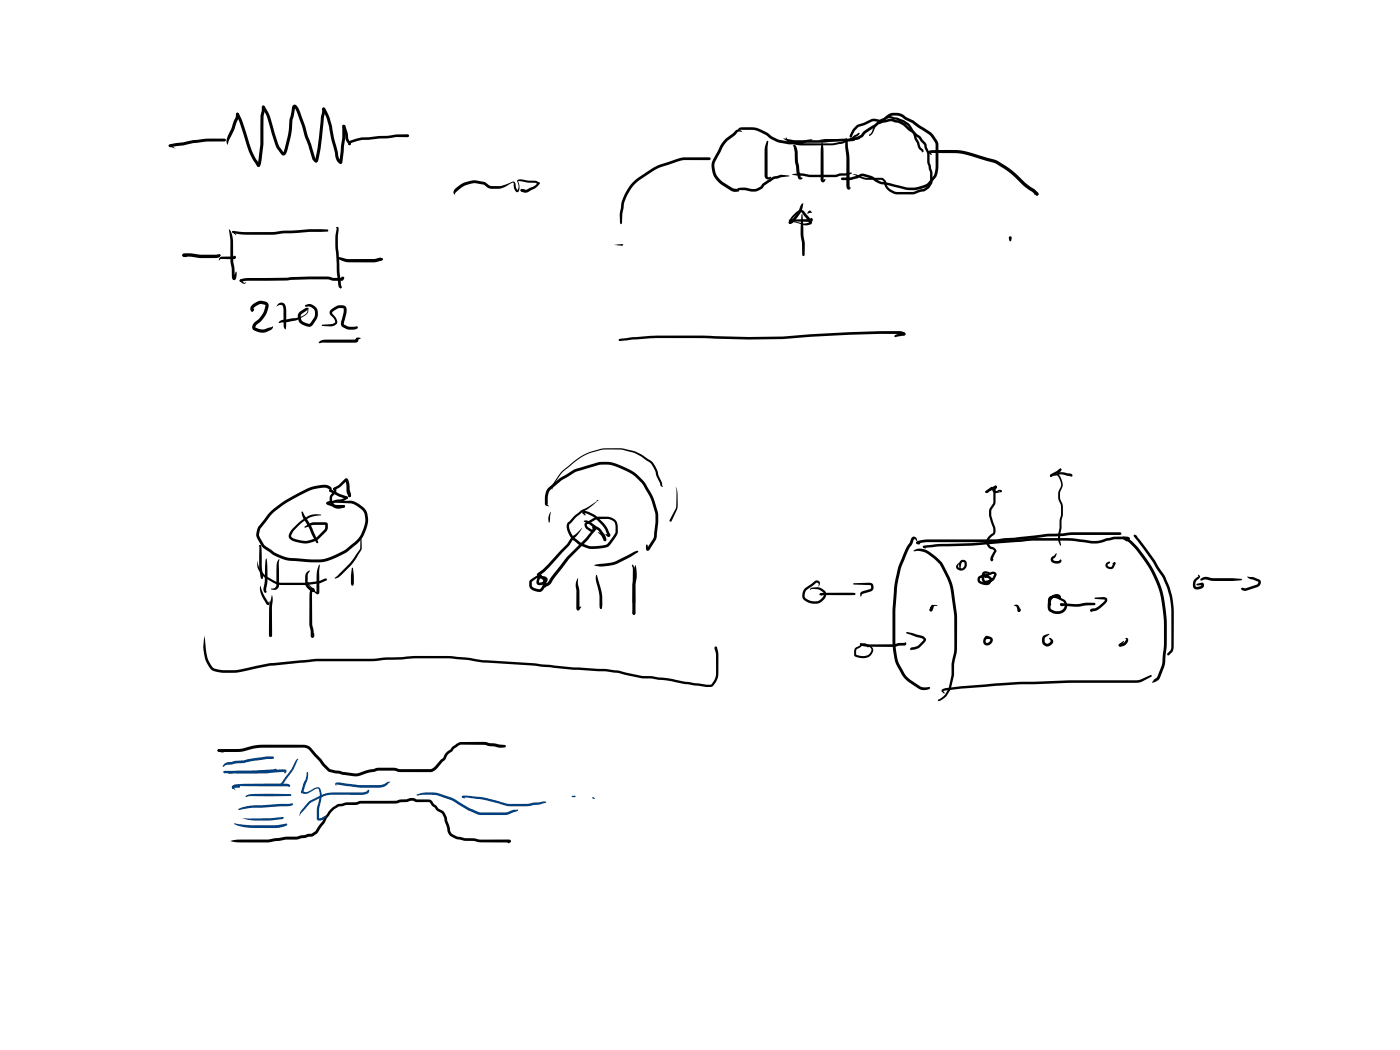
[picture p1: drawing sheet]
<svg xmlns="http://www.w3.org/2000/svg" width="285mm" height="214mm" viewBox="0 0 285 214" stroke-linecap="round" stroke-linejoin="round" font-family="sans-serif">
<g fill="#000">
<path d="M34.4 29.5l4.9-1 2.5-.3h3.9l.3 .3-.3 .3h-3.8l-7.2 1.2-.3-.1zM34.4 29.5l.3-.1 1.1 .9-1.3-.4-.2-.2zM48.1 23l.3-.1a.92 .92 0 0 1 .2 1.2l-.4 .8a13.8 13.8 0 0 1-1.6 3.8l-.3 .8a1.71 1.71 0 0 1 .1-1.8l.7-1.6 .9-2.3zM48.1 23l.3-.1a5.6 5.6 0 0 1 1.4 3l1.4 4.7 1.7 3.1-.3 .3-.3-.2-.7-1-.9-2-1.9-5.9-.8-1.6zM53.4 21.6h.4l.1 .2-.2 1.9-.1 2.1a28.7 28.7 0 0 1-.3 6.7l-.3 1.2-.3 .3-.3-.1-.1-.3 .4-1.9a27.4 27.4 0 0 0 .3-5.9v-2.1zM53.4 21.6l.2-.1 .3 .2a12.9 12.9 0 0 1 2 5.3l.9 2.7 1 1.4h-.2l.4-1a19.8 19.8 0 0 0 .9-5.8l.5-2.2a.61 .61 0 0 1 .4-.7 .61 .61 0 0 1 .8 .4l1.4 3.4 2.1 6.9 .5 .5a.37 .37 0 0 1-.3 .5 .37 .37 0 0 1-.4-.3l-.3-.5-2.2-6.9-1-2.7-.5-.8h.2l-.5 2.5a19.6 19.6 0 0 1-.9 5.5l-.3 1a.66 .66 0 0 1-.4 .7 .66 .66 0 0 1-.8-.3l-1-1.4-.9-2.7a12.2 12.2 0 0 0-1.9-5.2zM65.7 22h.4l.1 .7-.3 1.2-.6 6.2-.4 2.3a.55 .55 0 0 1-.8 .6l-.1-.2 .2-.3 .5-2.5 .6-6.2zM65.7 22l.2-.1a3 3 0 0 1 1.2 2l1.7 7a2.3 2.3 0 0 0 .7 1.9l-.4 .2 .3-3.3a13.7 13.7 0 0 0 .3-4l.3-.3 .3 .3v2.5l-.6 4.8a.41 .41 0 0 1-.3 .4 .41 .41 0 0 1-.5-.3 3 3 0 0 1-.7-2l-.8-2.9-.4-2.5-.6-1.8-.8-1.7zM69.8 25.5l.2-.1 .3 .2 .5 1.6 .1 1.1 .5 .7a.33 .33 0 0 1 0 .4 .33 .33 0 0 1-.4 .1l-.3-.5a2.98 2.98 0 0 1-.5-1.9l-.5-1.4zM71.1 28.8l2.6-.8 5.1-.3 1.9-.3 2.3-.1 .3 .3-.3 .3a13.4 13.4 0 0 0-4.2 .3l-5.2 .3-2 .6-.3 .4a.36 .36 0 0 1-.4-.2 .36 .36 0 0 1 .1-.4zM92.6 38.5a5.6 5.6 0 0 1 4.8-1.7l1.3 .3 .8 .6 .6 .2a6.6 6.6 0 0 0 4.2-.9 .62 .62 0 0 1 .6 .2 .62 .62 0 0 1 .1 .7l.4 .8 .2-.8-.3-1.1 .4-.3 3.4 .3 .7 .5a.63 .63 0 0 1-.8-.1h-1.4l-2.1-.3 .1 .4a1.32 1.32 0 0 1-.3 1.8 2.35 2.35 0 0 1-.8-1.9l-.5 .1a4.8 4.8 0 0 1-4.7 .9l-.8-.6-1.2-.2a5 5 0 0 0-4.8 2.2l-.2-.5zM106 38.5h.3l.7 .3-.7 .2h-.3z"/>
<path d="M109.5 37.1l.3 .1v.3l-.3-.1zM106 38.5h.3l.8 .1 .7-.3a2.96 2.96 0 0 0 1.7-1l.1-.2a.25 .25 0 0 1 .3 .2 .25 .25 0 0 1-.2 .3 5 5 0 0 1-2.1 1.4l-.9 .2-.5-.2-.2-.2zM150.1 38.5a2.64 2.64 0 0 1 2.1-.2l.8 .2 1-.1 .8-.4 .5-.6 1-.7a4.1 4.1 0 0 1 2.3-1l.5-.1 1.6 .2-2.1 .5a3.9 3.9 0 0 0-2.3 1l-.8 .6a2.7 2.7 0 0 1-2.6 1.1l-1.2-.3a1.99 1.99 0 0 1-1.6-.2zM150.4 26.1a7 7 0 0 1 6.9 1.7l1.3 .6 1.9 .4h2.6l1.8-.4 .6 .1-2.3 .9h-2.6l-2.2-.4-1.4-.7a7.4 7.4 0 0 0-6.1-1.9h-.3l-.2 .4-.1-.4zM147.8 28.2l2.2-1.8h.5l.6 .3-.1 .1h-.8l-.6 .8-1.7 1.3-.7 1-1.6 3a3.7 3.7 0 0 0 1.6 4.2l2 1.2 1.3 .3v.3l-.9 .2-.5-.1-2.2-1.4a4.3 4.3 0 0 1-1.8-5l1.1-1.8a6.5 6.5 0 0 1 1.6-2.6zM156.1 28.8l.2-.2 .1 .2-.1 1.4v5.7a.33 .33 0 0 0 .6 .1 .35 .35 0 0 1 0 .4 .35 .35 0 0 1-.4 .1l-.6-.1-.2-.6v-5.5zM159.5 28.2l2.5 .4 5.5-.1 5.6-.3 1.3-.3 .8-.4 .8-.8 2.7-1.9a3.2 3.2 0 0 0 1.8-1.3 3.4 3.4 0 0 1 4.3 .5l1.2 .5 3.9 2.8 1.1 1.8 .1 2.3a11.3 11.3 0 0 1-.3 4.3l-1.5 1.9a5.8 5.8 0 0 1-3.5 1.1h-1.2l-4.8-1.2a4 4 0 0 1-2.2-1l-2-.6-2.2 .7-1.9 .1-.3-.3 .3-.3a5.2 5.2 0 0 0 2.6-.2l1.2-.5h.5l1.6 .4 1 .7a2.68 2.68 0 0 0 1.7 .6l2.1 .5a8.9 8.9 0 0 0 4.1 .6l2.4-.8 1.3-1.5 .3-.6a24 24 0 0 0 .2-6l-1.3-1.8-3.5-2.4-1.4-.7-1-.7-1.3-.2a3.9 3.9 0 0 0-2.3 1.5l-.8 .3-2.9 2.1a2.26 2.26 0 0 1-1.8 1.1l-1.2 .3-5.4 .2-5.6 .1-1.2-.2zM160 28l.9 1-.1 .3-.3-.1zM161.2 35.5l1.9-.2 1.7 .3h5.3l.9-.3 2.4-.1-.2 .2a3.6 3.6 0 0 1-2.1 .4l-1 .3h-5.3zM161.5 29.6a.45 .45 0 0 1 .4 0 .45 .45 0 0 1 .3 .4l.2 .9 .1 1.9 .3 2.1 .2 1.2 .4 .2a.55 .55 0 0 1-.6 .2 .55 .55 0 0 1-.4-.5l-.6-3.2-.1-2.9zM166.8 28.5l1.4-.2h5.4l.7-.3 .8 .2-1.5 .5h-5.4zM167.4 28.8a36 36 0 0 1 .3 7.8l-.1 .1 .4-.3a.49 .49 0 0 1-.5 .7 .49 .49 0 0 1-.4-.6v-3.4a12.4 12.4 0 0 1 .3-4.3z"/>
<path d="M172.2 28.2l.2 .1-.3 .3zM172.3 28.2l.1 .1-.1 .2-.2-.2zM172.1 28.3l.2-.1 .3 .3 .3 3.3 .1 6.3-.2 .1 .2-.1a.35 .35 0 0 1-.1 .5 .35 .35 0 0 1-.5-.3zM174.4 25.6l2.9-1.3a2.92 2.92 0 0 1 2.2 .1h.9a3.4 3.4 0 0 1 2.4 .1 4.4 4.4 0 0 1 2.4 1.5l2.3 1.8 1 1.4 .4 1.1a4.2 4.2 0 0 1 .4 2.8l.3 1.3a4.3 4.3 0 0 1 .3 2.7l-.2 .4-.7 1-.7 .4-1.8 .5a16.8 16.8 0 0 1-4.5 0 2.58 2.58 0 0 1-2-2.2l-.5-.6h-2.1a6.2 6.2 0 0 1-3.6-1l-.3-.1h.6a6.5 6.5 0 0 0 3.3 .7h2.2l.8 .8a1.95 1.95 0 0 0 1.4 1.8l.8 .3h3.3l2.2-.6 .7-.5 .5-.8 .1-.8v-1.3l-.6-1.9v-.9a3 3 0 0 0-.5-2.2l-.2-.6-1-1.3-2-1.6a5.4 5.4 0 0 0-2.2-1.6l-1.8-.3a5.1 5.1 0 0 1-3.3 0l-3.1 1.2-.6 .7-.7 1.4h-.2a.42 .42 0 0 1-.1-.7l.5-1zM174.8 27.1h.2l-.3 .3zM160.5 28.9h.9l1.7 .3h3.1a12.6 12.6 0 0 0 7.2-1.2l.6-.5 1-.4-.3 .5-.7 .4a9.1 9.1 0 0 1-6.3 1.6h-4.9l-2.1-.3-.3-.2zM179.1 24.4l1.5-.7 .6-.1 1.5 .4 1.3 .5a3.8 3.8 0 0 1 1.8 1.8l.5 .7 1.1 3 .6 .5 .1 .4-.2 .2-.9-.9-1-2.8-.6-.9a3.2 3.2 0 0 0-1.6-1.6l-2.6-.9-1.6 .5-.4 .3a3.7 3.7 0 0 0-1.4 2.1l-.4 .6-.4 .1 .5-.8a4.2 4.2 0 0 1 1.5-2.2zM177 27.3v.3zM189.1 30.7l.4-.1a26 26 0 0 1 7 .2l4.6 1.3a11.8 11.8 0 0 1 6.1 3.6 15.1 15.1 0 0 0 3.6 3l.6 .5v.5h-.5l-.9-.7a19 19 0 0 1-4.1-3.6l-1.4-1a7.2 7.2 0 0 0-3.6-1.6l-1.6-.5a14.8 14.8 0 0 0-6.7-1.1l-3.2-.1v-.1l.3 .4-.1 .2-.6-.5zM210.5 39.5l.6-.2 .3 .2-.2 .3zM210.9 39.4l.2-.2 .3 .1v.4l-.3 .1-.2-.1zM37.2 51.8l.2-.2 .2 .1 .1 .4-.3 .2-.2-.1z"/>
<path d="M37.3 51.7a3.6 3.6 0 0 1 2.3 0l1.1 .2 4-.1a.45 .45 0 0 1 .1 .5 .45 .45 0 0 1-.6 .2h-.2a26 26 0 0 1-5.9-.3h-.9l-.1-.3zM37.2 51.8l.2-.1 .7 .5-.3 .1h-.4l-.3-.3zM44.8 52.4a1.67 1.67 0 0 1 1.4-.2h1.4l-.1 .1 .3-.2h.2a.42 .42 0 0 1 0 .5 .42 .42 0 0 1-.5 .2l-2.5-.1-.4 .4zM44.3 52l.5-.2 .1 .2-.2 .2zM46.6 46.6a4.4 4.4 0 0 1 .9 3.6 18.5 18.5 0 0 0 .3 4.8v1.5l-.2 .1 .5-1.3 .1 .3-.1 .9a.47 .47 0 0 1-.5 .5 .47 .47 0 0 1-.4-.6v-1.8a12.7 12.7 0 0 1-.3-4.4v-1.3zM47.3 47.1l3.8 .2a25.2 25.2 0 0 0 6.4-.3h1.1a49 49 0 0 1 8.1-.3l.1 .3-.2 .2-9 .3a23.7 23.7 0 0 1-6.5 .3l-2-.1-1.3-.2-.4-.1-.1-.2zM47.3 47.1h.3l.5 .8-.8-.5zM48.9 57l.1-.1a5.7 5.7 0 0 1 2.9-.3l14.6-.3 1.4 .3h1.6l-.1 .1 .1-.3a.31 .31 0 0 1 .4 0 .31 .31 0 0 1 .1 .4l-.2 .1 .2-.2-.2 .4-.3 .1h-1.6l-1.4-.3-12.1 .3a18.5 18.5 0 0 0-4.9 .1h-.6zM48.9 57h.4l.1 .4 .3 .2 .4-.2-.1 .3a.65 .65 0 0 1-1-.4l.1 .1-.3-.2zM68.5 46.3l.2-.1 .2 .2-.2 .1zM68.5 46.4l.3-.2 .1 .3-.1 1.7v2.3l.3 4.9 .4 3.2a.78 .78 0 0 1-.7-1l-.2-2.2-.2-4.3a14.5 14.5 0 0 1 .1-4.5zM68.9 52.4l2 .4 5.3-.1 1.3-.3 .4 .2a.54 .54 0 0 1-.6 .6l-1.1 .2h-4.8a4.3 4.3 0 0 1-2.4-.6l-.2-.2z"/>
<path d="M69.1 58.3l.2-.1 .1 .1 .1 .3-.2 .1-.2-.1zM68.8 52.6l.3-.2 .3 .4zM77.4 52.7l.3-.2 .3 .3-.3 .2zM128.9 37.1l1-.9 3.6-2.3 4.4-1.6 1.5-.3h5l.3 .3-.3 .3h-5.3l-4.3 1.4a21.8 21.8 0 0 0-6 4 9.3 9.3 0 0 0-2 5.1l-.2 2.4-.2 .2-.2-.2v-1.8a10.7 10.7 0 0 1 1.5-5.1zM161.6 43.7l.9-.8 .8-.1 .4 .2 1.3 1.7a.65 .65 0 0 1 .3 .8 .65 .65 0 0 1-.8 .3h-.9l-2.8-.7-.2-.2 .2-.2 2.8 .8 1.2-.3v.1l-1.7-2.1a3.2 3.2 0 0 0-2.1 2v.3l-.2 .1a.61 .61 0 0 1 .1-1zM160.6 44.9l.2-.2 4.3-.1-.1 .2v-.4l.4 .1a.42 .42 0 0 1 .1 .5 .42 .42 0 0 1-.5 .2l-4.2-.1zM163.2 43.6l.2 .1 .2 4.3 .3 1.5-.1 2.4-.2 .3-.3-.3-.1-2.7a10 10 0 0 1-.1-3.7zM163.2 41.5l.4-.1-.1 .3a6.2 6.2 0 0 1-2.1 3.7l-.5 .2-.3-.2 .7-.7a9.9 9.9 0 0 0 1.9-3.2zM164.6 43a.34 .34 0 0 1 .5-.1 .34 .34 0 0 1 .1 .5l-.8 .1zM205.5 48.2h.4l.1 .2-.1 .6-.2 .2-.2-.2zM51.3 62.1a2.17 2.17 0 0 1 3.4-.2 5.8 5.8 0 0 1-2.6 4.4l-.1 .4a2.96 2.96 0 0 0 3 0l.5-.3v.4a2.94 2.94 0 0 1-4 .3 1.21 1.21 0 0 1 .4-1.6 4.4 4.4 0 0 0 2.1-3.4 1.8 1.8 0 0 0-2.4 .7v.3l-.1-.1 .1 .2a.36 .36 0 0 1-.5 .2 .36 .36 0 0 1-.1-.5zM51.2 63l.4-.2 .2 .2-.5 .5-.2-.3z"/>
<path d="M56.6 61.9a.98 .98 0 0 1 1.2-.2 .98 .98 0 0 1 .5 1.1l-.2 4.3-.3-.6-.2-4.1a.66 .66 0 0 0-1-.2l-.4 .2zM56.7 65.6l.8-.5 1.5-.2a4.3 4.3 0 0 0 3.5-1.3v-.8l.2-.1a1.27 1.27 0 0 1-.9 1.7 8.6 8.6 0 0 1-4.4 1.2l-.6 .2zM62.2 62.1a1.9 1.9 0 0 1 2.2 .6 1.9 1.9 0 0 1 0 2.3l-1 1.4a2.06 2.06 0 0 1-2.1-.4 2.06 2.06 0 0 1-.6-2.1l.4-.5 1.1-.7h.5l.1 .1-.2 .3-1.1 .8a1.07 1.07 0 0 0 .3 1.7l1.3 .3 .9-1.2 .1-.6v-.8l-.3-.4-.7-.5-.9 .1-.1-.2zM64.9 69.6a2.34 2.34 0 0 1 2.2-.5h5.3l-.1 .2a.62 .62 0 0 1 .4-.6 .62 .62 0 0 1 .7 .2l-.4 .2-.2 .5-.5 .2-6.4-.1-.9 .2zM67.4 63.1a2.57 2.57 0 0 1 2.7-.9l.3 .3 .2 .7-.6 2.8 1 .5h1.8a.64 .64 0 0 1-.8 .6l-1.3-.1-.9-.4-.3-.3-.1-.5 .5-2.1v-.9l-1-.1-1.1 .7-.2 .4a2.63 2.63 0 0 1 1 2l-.5 .5-.6 .1h-1.9l-.1-.2 .1-.1 2-.1a.55 .55 0 0 0 .6-.3 .55 .55 0 0 0-.1-.7l-.9-1.1-.1-.4zM126.1 69.1l.2 .1-.2 .2-.1-.2zM126.1 69l3.4-.4a95.7 95.7 0 0 1 13.8-.3 144 144 0 0 0 19.6-.1 201.2 201.2 0 0 1 20.5-.8l.8 .3 .2 .3-.3 .3-.9-.3a241.9 241.9 0 0 0-23.1 1 165.7 165.7 0 0 1-16.8-.2h-2.4a82.4 82.4 0 0 0-11.3 .3l-3.1 .3h-.4l-.1-.2zM126 69.2l.1-.1 .6 .4zM182.2 68.2l1.8-.5 .3 .1 .1 .2-.3 .3-1.8 .3-.2-.1zM67.1 99.7l.4 .1 2.4 1a1.05 1.05 0 0 1 1 .5l-.3 .3-1.7-.6-1.7-.9zM67.9 99.4l.1-.1a5.2 5.2 0 0 0 2.2-1.8 .49 .49 0 0 1 .6 0 .49 .49 0 0 1 .2 .4l.2 2.1 .3 .8-.3 .1h.3l-.3 .3-.3-.1v-.2h.3h-.3l-.3-.8-.1-1.2-.2-1h.3a5.8 5.8 0 0 1-2.4 1.8l.1-.1-.3 .2-.1-.1zM114.4 95.9l1.2-.9a13.3 13.3 0 0 1 13.8-3.1l1.3 .7 1.5 1a3.6 3.6 0 0 1 1.7 2.3l.1 .8 .7 1.5 .1 .6a.16 .16 0 0 1 .1 .2 .16 .16 0 0 1-.2 .1l-1.1-2.3-.2-1-.8-1.3-2-1.5a12.7 12.7 0 0 0-7.8-1.5 12.3 12.3 0 0 0-7.1 3.7 8.1 8.1 0 0 0-2.8 3.2l-.6 1.2v-.5l.2-.5z"/>
<path d="M137.6 99a11 11 0 0 1 .3 4.7l-1.2 2.4-.2 .1-.2-.2 1-1.9a2.15 2.15 0 0 0 .4-1.6v-2.4zM200.7 100h.3l-.1-.1 .3-.2 1.4-.8h.2l.2 .2-1.9 1.3-.4-.1zM203.1 99.8l.5-.1a.29 .29 0 0 1 .3 .2 .29 .29 0 0 1-.1 .4zM213.8 96.7l1.3-.3a2.87 2.87 0 0 1 2.4 0h.5a.34 .34 0 0 1 .3 .3 .34 .34 0 0 1-.2 .4l-2.2-.5-1.9 .5-.2-.2zM213.8 96.7h.2l.2 .1-.1 .2-.1 .1-.2-.2zM215.7 95.6l.2-.2 .2 .2-.2 .2zM213.9 96.6l1.9-1.2 .3 .2-.7 .7-1.4 .8-.2-.2zM52.4 114.2a4.3 4.3 0 0 0 2.5 3.5l1.6 .8 1.3 .2a33.5 33.5 0 0 0 7-.4l1.2-.4a.31 .31 0 0 1 .4-.1 .31 .31 0 0 1 .1 .4l-1.6 .6a27.6 27.6 0 0 1-6.4 .3 4.4 4.4 0 0 1-3-.5l-.8-.5a3.7 3.7 0 0 1-2.3-3.9zM52.8 111l.2 .2-.3 .1zM52.9 111l.2 .1-.2 .2-.1-.2zM53 119.2a11.3 11.3 0 0 0 1.7 3.6h-.1l.1-.3a.39 .39 0 0 1 .1 .6 .39 .39 0 0 1-.6-.2l-.3-.5a3.9 3.9 0 0 1-.9-3.2zM52.9 111l.3 .3 .1 1a20.6 20.6 0 0 0 .3 5.2l-.2 .3-.3-.2a20.4 20.4 0 0 1-.3-6.4z"/>
<path d="M53.3 117.4l.2 .2-.1 .2-.3-.1zM54.2 113.6a16.2 16.2 0 0 1 0 6.5l.1 .4a.35 .35 0 0 1-.4 .1 .35 .35 0 0 1-.2-.3v-.6a13.7 13.7 0 0 0 .3-4.4zM56.8 113.8l.1 .1-.1 .7v4.6a.96 .96 0 0 1-.6 .9 .96 .96 0 0 1-1-.3 .86 .86 0 0 0 1.1-.6 16 16 0 0 1 .2-4.9zM61.5 104.1l2 3.3 1.3 3-.1 .2-.3-.1-1.5-3.1-1.1-1.9-.4-1.2zM62.3 118.6h.6l-.5 .4-.2-.2zM62.5 116.5l.4-.4 .2 .2-.4 .7-.1 1.7-.2 .3-.2-.3-.1-1.4zM65 115l.1 .1-.1 1.3v4.2a.47 .47 0 0 1-.4 .4 .47 .47 0 0 1-.5-.3l-1.7-1.9h.2a2.12 2.12 0 0 0 1.2 1.2l-.2 .2v-.1h.1l-.2 .8v1.9l.1 4.3 .2 1.2 .1 1.2-.4-.1 .3-.5a.52 .52 0 0 1 .2 .6 .52 .52 0 0 1-.6 .3l-.4-2.7 .1-6.8a.49 .49 0 0 1 .5-.6 .49 .49 0 0 1 .5 .7 .74 .74 0 0 1-1.1-.3l-.7-.8-.1-.5a.22 .22 0 0 1 .2-.2 .22 .22 0 0 1 .2 .1l1.4 1.5 .6 .4h-.2a17.9 17.9 0 0 1 .2-4.7zM59.5 107.7l2-1.9a4.3 4.3 0 0 1 3.8-1v.1l-1.5 .2-1.2 .5a8.4 8.4 0 0 0-3.3 3.3v.4a4.4 4.4 0 0 0 5.6-.4l1.2-1.2 .1-1 .1 .2h-2.5l-1.7 .6-.1-.2 1.6-.9 2.5-.1a.52 .52 0 0 1 .7 .4l-.1 .9-.3 .7a5.4 5.4 0 0 1-2.4 1.9 5.3 5.3 0 0 1-5.1-.6l-.1-.3v-.5zM66.5 102.3l.2-.1 .2 .2v-.1l1.5 .5h1.6l.3 .3-.3 .3h-1.3l-1.7-.5a.44 .44 0 0 1-.5-.6zM55.1 104.1a28.6 28.6 0 0 1 8.2-4.9l1-.3a4.2 4.2 0 0 1 2.5-.1 .82 .82 0 0 1 .7 1.1l-.1 .3-.3-.5-.5-.3a7.4 7.4 0 0 0-4.6 1 21.8 21.8 0 0 0-7.1 4.8l-1.5 2a2.01 2.01 0 0 0-.4 2.5l1 1.5a11.2 11.2 0 0 0 3.9 2.1l1.1 .3 3.6 .3a10.7 10.7 0 0 0 8.2-2.4l.9-.7a5.9 5.9 0 0 0 2.4-6.4l-.4-.6-.8-.6-1.2-.6-4.2-.4 .5-.1 3.4-.2a4.3 4.3 0 0 1 2.6 1.4l.6 .7a4.8 4.8 0 0 1-.1 3.9 6.2 6.2 0 0 1-2.4 3.3 11.7 11.7 0 0 1-9.6 3.2l-4.3-.4a11.1 11.1 0 0 1-4.3-2.2l-.6-.5-.7-1.3a2.59 2.59 0 0 1 .3-3.1zM67.1 99.8l.3-.1v.3h-.3zM67.2 99.7l.6 .2-.6 .2-.2-.2z"/>
<path d="M73.3 109.6h.2l.1 .3v1.9a16.7 16.7 0 0 1-4.4 5.6l-1 .4 .3-.4a22.8 22.8 0 0 0 4.7-5.5l.2-.3zM67.9 99.4h.3l-.1-.1a.71 .71 0 0 1 .1 1.2l-.6 .7v.9l.5 .7 .4 .2 1.7-.1v.4l-.8 .2a1.64 1.64 0 0 1-1.8-.5l-.4-.7-.1-1 .2-.5 .6-.7 .1-.3h.1l-.2-.1zM66.5 102.3l.5-.3 2.8-.5a.82 .82 0 0 1 1-.4l-.1 .5-1 .5-2.5 .4-.5 .2-.3-.3zM71.1 99.8l.2 .1 .2 1-.3 .3-.3-.3zM71.6 115.7l.1-.2 .2 .2 .1 1.5v1.6l-.1 .4-.2 .1-.1-.1-.1-.4zM73.3 109.6h.2l-.1 .1h-.1zM109.4 116.8l1.6-.8-1.3 1.3-.3-.1zM107.9 118.1l.2-.1a3.4 3.4 0 0 1 2-1l.2 .1v.2l-.2 .1 .1-.2-.7 .4-1.3 .9 .2 1 1.4 .5a1.74 1.74 0 0 0 .8-1.9l-.1-.1a.35 .35 0 0 0-.3-.2 .35 .35 0 0 0-.3 .1l-.2 .7a1.26 1.26 0 0 0 1.2-.5v-.1l-.9-.6 .1-.1h.7a.78 .78 0 0 1 .7 .8 .78 .78 0 0 1-.7 .8 .95 .95 0 0 1-1.6-.4 1 1 0 0 1 .9-1.2 1.43 1.43 0 0 1 1.1 1 1.43 1.43 0 0 1-.4 1.4l-.4 .6a1.99 1.99 0 0 1-2.6-1v-.9zM111.7 99.3l2.2-1.9 1.1-.6a9.3 9.3 0 0 1 4.3-2l1.6-.4a7.3 7.3 0 0 1 5.9 .6 9.8 9.8 0 0 1 5.6 5.1 14.6 14.6 0 0 1 1.6 4.7v1.6l-.3 3-1.5 2.5a.44 .44 0 0 1-.6 .2 .44 .44 0 0 1-.1-.7v-.4l.2-.2 .3 .9-.2-.1 1.3-2 .1-1.1a9.5 9.5 0 0 0-.5-6.3 11.2 11.2 0 0 0-3.9-5.6l-.9-.5a9 9 0 0 0-4.7-1.5l-1.3 .1-2.4 .7a15.2 15.2 0 0 0-5.5 2.7l-1.9 1.6-.3 .5-.4 2.5 .4 .4-.6-.1-.3-.3 .1-2.1 .3-.8zM112.1 104.2l-.3 2.2a2.27 2.27 0 0 1 .3-2.2zM117.6 117.7h.1a4.9 4.9 0 0 0 .3 2.5v3.7l-.4-.1 .6-.3 .1 .1-.3 .6a.35 .35 0 0 1-.4 .1 .35 .35 0 0 1-.3-.4l.1-3.6a3.4 3.4 0 0 1 .2-2.6zM116.5 109.3l2.1-1.8-1 1.3-.8 .9a9.3 9.3 0 0 1-2.3 2.8l-3.4 3.7-1.5 1.1a.44 .44 0 0 1-.2-.5 .44 .44 0 0 1 .4-.3l1.7-1.6 2.6-2.8a10.4 10.4 0 0 0 2.4-2.8z"/>
<path d="M119 106h.4l.5 .1 2.4 1.7a3.6 3.6 0 0 1 1.2 2.2 .28 .28 0 0 1-.4 .2 .28 .28 0 0 1-.2-.3h.2h-.1a3.5 3.5 0 0 0-1.1-1.8l-2-1.4-.8-.5-.3 .1zM118.6 104.1h.1a3.9 3.9 0 0 1 3.2 1.4l1.4 1.5 .7 1.4a.48 .48 0 0 1 .1 .8 .48 .48 0 0 1-.7-.2l-.1-.2 .1-.1 .5 .2-.1 .1-.2-.2-.4-1.1-.7-.9a6 6 0 0 0-3.3-2.3h-.3v-.2l.3 .5-.1 .2-.5-.5zM120.9 115.1l1.2-.3a9.4 9.4 0 0 0 5.4-1.6l2-1 .3-.1 .2 .2a20 20 0 0 1-5.5 2.8 5.9 5.9 0 0 1-3.6 0zM121.2 107.5l.3 .2-.3 .1zM120.4 108.2l.8-.7 .3 .1-1.8 2.3-3.9 3.9-3 4a2.37 2.37 0 0 1-1.6 1.6l-.3 .2-.2-.1a.61 .61 0 0 1 .6-.8l4.1-5.2 3.9-4zM121.4 117.1h.2a15 15 0 0 1 1 6.6l-.3 .3-.1-.1-.1-1.3a11 11 0 0 0-.8-4.5zM116.9 105.1l1.6-1.3 1-.4 2.3-1.5-1.6 1.3-1.6 1.1-1.2 .9-1.5 1.6a2.89 2.89 0 0 0 1.1 2.7 6.1 6.1 0 0 0 6.4 1.4l1.5-1.8a3.1 3.1 0 0 0 .2-2.8l-.4-.3-.8-.3h-2l-.6 .1-1.7 .9a.46 .46 0 0 0 .2 .7l.8 .4-.1-.5 .2-.2a.65 .65 0 0 1 .3 1.1 .65 .65 0 0 1-1.1-.2l-.4-.2a.91 .91 0 0 1-.1-1.5l1.8-1 2.3-.1a2.1 2.1 0 0 1 2.3 2.5 2.03 2.03 0 0 1-.5 1.7l-.9 1.3a2 2 0 0 1-1.9 .9 6.5 6.5 0 0 1-6-1.8 3.2 3.2 0 0 1-1-3.3zM121.7 108.4l.6 .1 .6 .5 .4 .8-.1 .2-.3-.1-.5-.9zM128.7 115.1l.1-.1a2.59 2.59 0 0 1 .5 2.2v5.5l-.2 .3-.3-.3 .1-6.8zM129.3 115.1l.1-.1a7.6 7.6 0 0 1 0 4.2v5.6l-.3 .4-.4-.4 .1-5.6zM163.9 119.8l1.9-1.4a.66 .66 0 0 1 1 0 .66 .66 0 0 1-.1 1l-.2 .1 .2-.4-.1-.4-.3-.1-2 1.5a1.25 1.25 0 0 0-.5 1.4 1.25 1.25 0 0 0 1.3 .8l1.4 .1 .9-.6a.86 .86 0 0 0 .2-1.2l-1-.6-1.3-.1-.3 .2v-.2l.3-.3h1.3l1.2 .6a1.29 1.29 0 0 1-.1 1.9l-.4 .4a2.85 2.85 0 0 1-3.9-.9l.1-1.1zM173.7 118.9l.1-.2 3.2-.1a.92 .92 0 0 1 .9 .9 .92 .92 0 0 1-.7 1l-1.6 .5-.3 .5a.69 .69 0 0 1 .4-1.1l1.5-.5 .1-.7-3.5-.2z"/>
<path d="M186 112.1a3 3 0 0 1 3.7 .6l.6 .4a6 6 0 0 1 1.8 2.1l1.3 2.4a11.6 11.6 0 0 1 1 4.3l.4 3.2 .1 4.3a15.3 15.3 0 0 1-.6 5.8l-.1 2.2-.6 2.9-1 1.6-1 .7-.5 .1-.2-.1 1.4-1 .8-1.4 .6-2.8a12.2 12.2 0 0 1 .6-4.8v-7.1l-.5-3.5a11.4 11.4 0 0 0-.9-4.2l-1.3-2.4a7.5 7.5 0 0 0-4.4-3.2l-1.1 .1zM186.7 110.3l1-.3a27.3 27.3 0 0 1 5.8-.2h9.4l10.3-1.1 3.3-.1 1.8-.2h9.8l.2 .2-.2 .3h-9.8l-1.8 .2-3.3 .1-10.3 1.2h-14.2l-1.9 .3-.2-.2zM185.7 109.4l.4-.2 .3 .2 .4 .7-.7-.3-.5 1.2a6.5 6.5 0 0 0-1.4 2.9 18.4 18.4 0 0 0-1.6 6.6 72.9 72.9 0 0 0-.1 12.5 7.9 7.9 0 0 0 1.6 4.1l.8 1 2.5 1.7 .6 .1h1.2l.2 .2a2.14 2.14 0 0 1-2.3 .1 9.2 9.2 0 0 1-3.3-2.5 11 11 0 0 1-2.1-7.3 62.7 62.7 0 0 1 .8-13.4 20.3 20.3 0 0 1 2.2-5.8l.5-.6zM186.6 110.3h.2l.6 .4a.43 .43 0 0 1-.5 .1 .43 .43 0 0 1-.3-.5zM188 111.2l3.7-.5a132.3 132.3 0 0 0 15.1-.9h1.4a68.2 68.2 0 0 1 11.6 0l2.5 .3a9.7 9.7 0 0 0 3.4-.6l1.2-.2h2.7a.43 .43 0 0 1 .4 .6l-3.1-.1-1.2 .3a9.8 9.8 0 0 1-3.5 .6l-4.2-.6a65 65 0 0 0-11.1 .3 136.9 136.9 0 0 1-15.8 .9l-3 .2-.2-.1zM187.9 111.4l.2-.2 .5 .4-.2 .1zM195.5 114.2a.85 .85 0 0 1 1.2 0 .85 .85 0 0 1 .1 1.1 1.08 1.08 0 0 1-1.1 .9 1.08 1.08 0 0 1-1-.9l.3-.5 .5-.3-.4 .8a.69 .69 0 0 0 .8 .4 .69 .69 0 0 0 .5-.7l-.1-.4-.2-.2a.43 .43 0 0 0-.4 .6l-.2 1-.2-1zM200.7 99.9l1.3-.8 .3 .2 .3 .6 1 .3-1.1 .2-.6-.8-1.1 .8-.2-.2zM200.1 116.5l.6-.2 .9 .2-1.2 .4v1l.2 .3 1.3-.3 .5-1h-.3l-2.4 .7-.2 .2v.4a2.03 2.03 0 0 0 1.6 .4l.4-.6-.4-.3h-.5l-.2-.1a.84 .84 0 0 1 1.1-.3 .84 .84 0 0 1 .4 1.1l-.3 .4a1.82 1.82 0 0 1-2.6-.6 .83 .83 0 0 1 .6-1l2.3-.8a.67 .67 0 0 1 .8 .1 .67 .67 0 0 1 .1 .9l-.4 .6a2.5 2.5 0 0 1-1.9 .7l-.4-.2-.2-.5v-1.1zM202.6 98.9h.2l.2 .2-.3 .7v2.6l-.8 1.4-.1 1a3.9 3.9 0 0 0 .6 2.1 1.63 1.63 0 0 1-.6 2.5 1.19 1.19 0 0 0-.5 1.3 1.19 1.19 0 0 0 1.1 .8l.5 .7-.8 1.8-.2-.1h.3l-.1 .3a.38 .38 0 0 1-.5-.1 .38 .38 0 0 1 .1-.5l.8-1.5-.4-.2a1.6 1.6 0 0 1-1.3-1.4 1.6 1.6 0 0 1 .9-1.7 .98 .98 0 0 0 .5-1.5l-.8-2.2v-1.1l.1-.5 .7-1.1 .1-2.7 .2-.6 .1 .1zM214.2 113.4l.9-.8-.1 .6-.6 .6 .1 .2 .5 .2h.6l.3-.3 .2 .2a.64 .64 0 0 1-.6 .6 1.08 1.08 0 0 1-1.6-.9zM215.9 95.4l.2 .1v.3l-.6 .8a3.2 3.2 0 0 1 .7 2.8 3.2 3.2 0 0 0 .2 3.3v2.2l-.3 1v1.7l-.3 1.4 .1 1.1 .2 .9-.2 .1-.4-.8-.1-.5 .4-4.2a6.5 6.5 0 0 0 .1-2.9 3.6 3.6 0 0 1 .1-3.8 4.7 4.7 0 0 0-.8-2.3v-.4z"/>
<path d="M225.2 114.6l.7-.3 .2 .2-.6 .5a.52 .52 0 0 0 .8 .4l.6-.9 .2 .2-.3 .8a.89 .89 0 0 1-1.2 .3 .89 .89 0 0 1-.4-1.2zM226.7 114.6l.2-.1 .2 .2-.2 .2zM226.5 114.7l.4-.2 .2 .1-.5 .3zM228.6 109.3l.5 .1a8.2 8.2 0 0 1 3.4 3.2 22.2 22.2 0 0 1 5.1 14.3 43 43 0 0 1-.6 8.9l-.8 2.2a2.14 2.14 0 0 1-1.6 1l.3-.6 .7-.6a7.3 7.3 0 0 0 1.1-3.8 35.5 35.5 0 0 0-1.1-14.8 20.8 20.8 0 0 0-6.2-9.1l-.7-.3-.2-.3zM228.6 109.3h.4l.5 .8-.2 .1-.7-.5zM230.9 109l.1-.1 .2 .3-.2 .1zM230.8 109.1l.2-.2 .2 .1 1 1.1a23.3 23.3 0 0 1 3.3 4.7l.3 .4a15.8 15.8 0 0 1 3.2 11.1l-.1 5.7-.2 .7-.8 .8-.3-.3 .7-.8 .2-.4v-3.7a29.8 29.8 0 0 0-.3-6.4 15.8 15.8 0 0 0-2.9-6.4l-.2-.5a22.8 22.8 0 0 0-3.3-4.6zM230.8 109l.3-.1 .5 .3-.2 .2zM243.9 117.1l.1-.1a.44 .44 0 0 1 .3 .4 .44 .44 0 0 1-.3 .5l-.2 .2a1.06 1.06 0 0 0-.3 1.4l.6-.1 .4-.1 .1-.2h.2l-1.1 .1-.2-.2 .2-.1 1-.3a.63 .63 0 0 1 .4 .7 .63 .63 0 0 1-.6 .6l-.6 .1a.92 .92 0 0 1-.9-.3 .92 .92 0 0 1-.1-1l.4-.8 .8-.5zM244.5 117.8a2.14 2.14 0 0 1 2.2-.1h4.3l1.8 .2 .1 .1-.1 .1-3.2 .2a9.7 9.7 0 0 1-4.1-.3l-.9 .2-.2-.1zM253.9 117.4l1.2 .1 .9 .3a.87 .87 0 0 1 .7 .9 .87 .87 0 0 1-.7 .8l-2.4 .8-.7-.1-.2-.3 .2-.2 .6 .1 2.4-.8a.36 .36 0 0 0 .2-.6l-1.7-.6zM41.6 129.4l.1 .9a9.1 9.1 0 0 0 1.4 5.3l.3 .4a9.9 9.9 0 0 0 5.5 .3l6-1.3 9.4-.9h11.8l8.2-.5h7.2l4 .3 2.8 .5 10.5 .6 8 .9 6.6 .3 2.7 .4 4.6 1 2.2 .1 3.6 .5 4.8 .9 2.5 .3 1-.1a3.5 3.5 0 0 0 1-2.2v-3.8l-.3-1.4 .2-.3 .3 .3 .2 1 .1 4.2a3.8 3.8 0 0 1-1.2 2.6l-1.4 .2-4.3-.6-3.7-.8-3.1-.4h-1.9l-4.7-1.1-2.6-.3-6.6-.3-8.1-.9-10.5-.6-2.8-.5-3.9-.4h-7.2l-8.2 .6h-11.8l-9.3 .9-2.7 .6a16.5 16.5 0 0 1-8.5 .6h-.2a3.8 3.8 0 0 1-2-3.1 8.7 8.7 0 0 1 0-4.2z"/>
<path d="M55.3 121.2h.1a4.7 4.7 0 0 1 0 2.5v5.7l-.3 .3-.3-.3v-1.2a21.9 21.9 0 0 1 .2-5.7zM122.3 123.4l.3 .3-.3 .3-.2-.3zM129 123.2l.2 .1 .2 1.6-.3 .3-.3-.3zM166.9 120.8l.5-.1h5.6h1l.2 .2-.2 .3h-7l-.2-.2zM166.8 121l.2-.2 .5 .4h-.5zM175.1 131l2.1 .2h4.7l1.2-.3h1.1l-.1 .1 .2-.3 .2 .4-.3 .3h-1.1l-1.2 .3-5.6-.1-1.1-.2zM174.2 131.9l1-.6a.96 .96 0 0 1 1.5 .1v.4l-.3-.4-.5-.1-1.4 .8-.2 .3v.9a2.74 2.74 0 0 0 2.6-.1l.5-.9a.81 .81 0 0 0-.8-.7h-.9a.43 .43 0 0 1-.4-.2 .43 .43 0 0 1-.1-.4l1.4 .3a1.19 1.19 0 0 1 1.2 .9 1.19 1.19 0 0 1-.6 1.3 2.86 2.86 0 0 1-3.3 0v-1.1zM184.5 128.8l.2-.1 2.9 .7a.86 .86 0 0 1 .9 .6 .86 .86 0 0 1-.5 1l-1 1-1 .3-.3-.1-.2 .2a.38 .38 0 0 1-.1-.5 .38 .38 0 0 1 .6-.1l.9-.4 1.2-1.2zM189.6 123.2a.29 .29 0 0 1 .5 0 .29 .29 0 0 1 0 .4l-.1 .2a.49 .49 0 0 1-.1 .6 .49 .49 0 0 1-.6 0l-.1-.4 .6-.7 .3-.1 .8 .1-.9 .1-.4 .8 .1-.8 .2 .1-.5 .4zM200.5 129.7l.4-.1 .5 .4h-.5a.57 .57 0 0 0-.2 .8l.5 .1 .4-.6-.1-.2-.6-.1v-.1l-.1 .3a.4 .4 0 0 1-.2-.5 .4 .4 0 0 1 .4-.2l.6 .1a.95 .95 0 0 1 .5 1.1 .95 .95 0 0 1-1 .7 .93 .93 0 0 1-.9-.6 .93 .93 0 0 1 .3-1.1zM206.5 123.2a.92 .92 0 0 1 .9 .2 .92 .92 0 0 1 .3 .9v-.2v.4a.53 .53 0 0 1-.6-.6l-.2-.4-.4-.2zM207.4 124l.2-.1a.38 .38 0 0 1 .2 .4 .38 .38 0 0 1-.3 .3l-.3-.3z"/>
<path d="M212.4 129.5l1.2-.4-.8 .7-.1 .6 .1 .4 .3 .3 .6-.3a.47 .47 0 0 0 .2-.4 .47 .47 0 0 0-.3-.4l.1-.2a.84 .84 0 0 1 .8 .9 .84 .84 0 0 1-.8 .8 1.21 1.21 0 0 1-1.4-.4 1.21 1.21 0 0 1 0-1.4zM213.6 121.6l.6-.3h.7l1.8 .8a1.72 1.72 0 0 1 .3 2.1 1.72 1.72 0 0 1-2 .8h-.2a1.55 1.55 0 0 1-1.5-2.1 1.66 1.66 0 0 1 .8-1.7 1.66 1.66 0 0 1 1.8 .1v.5l-.3 .1 .2-.2h-.2a.7 .7 0 0 0-.9-.1 1.88 1.88 0 0 0-.7 2.4 2.13 2.13 0 0 0 2.1 .3 1.12 1.12 0 0 0 .4-1.8l-1.2-.6a.95 .95 0 0 0-1.5 .2v.6l.2 .4a.4 .4 0 0 1-.4 .1 .4 .4 0 0 1-.2-.5v-.7zM215.9 122.9l.3-.1 3.2 .2 2-.3h1.4l.2 .3-.2 .2-3.9 .3-2.8-.2-.3-.2zM215.9 122.9l.2-.1 .5 .5-.1 .1h-.5l-.2-.2zM222.8 121.8l.1-.1 1.7-.1a.65 .65 0 0 1 .8 .3 .65 .65 0 0 1-.2 .8l-1.1 1.1a2.26 2.26 0 0 1-1.6 .7l-.3 .1-.2-.1a.6 .6 0 0 1 .9-.6l.9-.5 .9-.9 .3-.4-2.1-.2zM227.8 131.2l.3-.1a1.45 1.45 0 0 0 1.2-.9l-.2-.2a.38 .38 0 0 1 .6 0 .38 .38 0 0 1 0 .6 1.6 1.6 0 0 1-1.8 1l-.1-.2zM227.8 131.2l.2-.1 .3 .1-.1 .4h-.2l-.2-.1zM227.9 131.1l1-.6-.6 1-.3 .1-.2-.2zM44.4 152.6l2.2-.1a11.7 11.7 0 0 0 5-.7l2-.2 8.9 .1 .8 .5 3.9 4.4 2.7 .6 2.7 .3 4.2-1.2h1.8a4.4 4.4 0 0 1 2.6 .3l6.6-.1 .6-.3 1.8-1.8 .7-1.3 .8-.5 .5-.6 1.5-.9h5.1l3.9 .6 .3 .2-.3 .3h-.8l-3.3-.5-4.8-.1-1.3 .8-.5 .6-.7 .5-.7 1.2-2.3 2.3-.6 .2h-4a6.9 6.9 0 0 1-3.1-.2l-3.7-.1-4.3 1.2-2.8-.3-3-.7-4.3-4.7-.5-.2h-6.4a16.3 16.3 0 0 0-6.5 .9h-4.5l-.2-.1zM44.4 152.6l.2-.1 1 .6-.2 .1-.9-.1-.2-.3zM191.8 140.4a2.45 2.45 0 0 1 1.6-.4l9.5-.9 5.9-.3a357 357 0 0 1 22.7-.3l.7-.2 2.1-.9 .2 .2-2 1.2-1.2 .2a385.9 385.9 0 0 0-23.2 .3l-5.1 .3-10 .9-1 .2 .3 .4-.1 .1-.5-.4zM46.9 171.2a10.7 10.7 0 0 1 4-.3h3.6l4.3-.6a5.6 5.6 0 0 0 2.7-.2l1.9-.4 .8-.4 2.2-3.3a5.1 5.1 0 0 1 2-2l.4-.3 2.1-.3a5.3 5.3 0 0 0 2.6-.3l7.1-.1 .9-.2 1.3-.1a2.51 2.51 0 0 1 2.3 .1h2.6l1.6 1.8 1 .6 .6 1.1 .9 3.1 .2 .4 1 .5 1.7 .4h1.8l1.3 .3 5.8-.1 .3 .1v.4l-6.1 .1-1.3-.3h-2l-1.8-.4-1-.6-.4-.5-.9-3.2-.5-.9-1-.6-1.5-1.7h-2.8a1.52 1.52 0 0 0-1.8 0h-1.2l-1 .3h-7.3a4.4 4.4 0 0 1-2.7 .3l-1.7 .3-.9 .6-1.4 1.8-.5 .9-1.6 2.3-.9 .5-2.3 .4a5.8 5.8 0 0 1-3.1 .2l-2 .3a37.8 37.8 0 0 1-8.7 .2z"/>
<path d="M103.5 171.1l.2-.1 .3 .2-.1 .3h-.2l-.2-.2zM103.5 171.2l.2-.2a.37 .37 0 0 1 .2 .5 .37 .37 0 0 1-.4 .2l-.2-.2z"/>
<circle cx="52.7" cy="33.7" r=".31"/>
<circle cx="65.9" cy="22.2" r=".31"/>
<circle cx="70" cy="25.7" r=".3"/>
<circle cx="177.1" cy="27.5" r=".09"/>
<circle cx="49" cy="57.2" r=".26"/>
<circle cx="73.4" cy="109.6" r=".1"/>
<circle cx="186.8" cy="110.5" r=".26"/>
</g>
<g fill="#000">
<path d="M125 49.9h.9z" fill-rule="evenodd"/>
<path d="M125.8 49.8l.9-.1 .2 .2-.2 .1h-.8z" fill-rule="evenodd"/>
<path d="M121.5 101.9h.2z" fill-rule="evenodd"/>
<path d="M121.6 101.9h.2z" fill-rule="evenodd"/>
</g>
<g fill="#004080">
<path d="M47.3 160.2h.3l.5 .8-.8-.4z"/>
<path d="M47.3 160l.4-.2 1.1 .1v.4l-1.1 .1 .1-.1-.2 .3a.35 .35 0 0 1-.4-.2 .35 .35 0 0 1 .1-.4z"/>
<path d="M45.7 155.5l.6-.3 1.6-.3 1.6-.1 2.3-.5a11.1 11.1 0 0 1 3.9-.2l.1 .2-.3 .2-1.3 .1-4.6 .8-3.4 .3-.8 .4-.1-.1z"/>
<path d="M45.6 157l.4-.1-.1 .2a.22 .22 0 0 1-.1 .3 .22 .22 0 0 1-.3-.1 .22 .22 0 0 1 .1-.3z"/>
<path d="M45.6 157l6.3-.1 4.2-.4a.34 .34 0 0 1 .1 .4 .34 .34 0 0 1-.3 .2l-3 .2a37.6 37.6 0 0 1-7.4 0z"/>
<path d="M46.5 157.4h.1a6.7 6.7 0 0 1 3.8-.5h3.8l3.8-.2a.42 .42 0 0 1 .3 .4 .42 .42 0 0 1-.3 .4l-.1-.2 .1-.3v.1l-.5 .1a42.2 42.2 0 0 1-8.2 .3l-2.7 .1z"/>
<path d="M47.7 159.7l1.9-.1h8.8l.6 .2 .1 .2-.2 .2-.5-.1h-8.8l-1.8-.2z"/>
<path d="M50 162.1a2.28 2.28 0 0 1 1.7-.4h7.5l.2 .2-.2 .2h-8l-1.1 .2z"/>
<path d="M49.2 166.6h5.5l2.9-.3 .2 .3-.3 .2a27.1 27.1 0 0 1-6.9 .1z"/>
<path d="M47.7 167.7l.1-.1a35.2 35.2 0 0 0 10.2 .1h.4l.1 .2-.8 .4-1.5 .3a30.2 30.2 0 0 1-7.6-.4l-.9-.4z"/>
<path d="M48.6 164.7a10.4 10.4 0 0 1 4.6-.7l6.3-.5 .2 .3-.2 .2-.8 .2-7.3 .3-2.8 .4-.1-.1z"/>
<path d="M60.4 154.7l.3-.2-.2 .4a10.4 10.4 0 0 1-2.3 3.9l-1.1 1.3-.1-.3 .8-1.1a14.7 14.7 0 0 0 2.4-3.9z"/>
<path d="M62.5 157.3h.1l-.2 .2z"/>
<path d="M62.5 157.3h.2a2.27 2.27 0 0 1-.1 1.6l-.9 2.5-.2 .1h-.2v-.3l.9-2.6z"/>
<path d="M61.3 161.1l1.1 .2 1.8-.9 .6-.1a1.95 1.95 0 0 1 .6 2.2l-.4 2v2.2l-.1-.1 .9-.3a.48 .48 0 0 1 .8-.1 1.58 1.58 0 0 1-2 .7l-.1-.2a6.5 6.5 0 0 1 .2-2.9l.4-1.9-.3-1.3h-.5l-1.5 .9-.7 .2a.61 .61 0 0 1-.8-.6z"/>
<path d="M62.8 163.2a9.3 9.3 0 0 1 6.6-1.9h4.6l.6-.2 .4-.3a.46 .46 0 0 1 .2 .5 .46 .46 0 0 1-.5 .3l-.7 .2h-3.4a12 12 0 0 0-4.4 .2l-2.9 1.4-1.9 2-.5 .9 .4-1.2z"/>
<path d="M68.3 159.4l.7-.1 2.1 .3a26.2 26.2 0 0 0 5.8 .3 4.4 4.4 0 0 0 2.2-.8l.3 .1-.1 .2a2.99 2.99 0 0 1-2.4 1 27.3 27.3 0 0 1-5.8-.3l-2.6-.4v.4l-.3-.4z"/>
<path d="M84.8 161.8a9 9 0 0 1 7 .5l3.7 2.2 2.2 .9h5.3l1.6-.5 .8-.1 .1 .1-.4 .4-2 .6h-5.3l-2.4-.9-1.3-.7a13.1 13.1 0 0 0-5.8-2.5h-2l-1.4 .2z"/>
<path d="M94 162.2l.2-.1 .5 .4-.2 .1z"/>
<path d="M94 162.2l.2-.1 .1 .1-.1 .2z"/>
<path d="M94.1 162.1a2.58 2.58 0 0 1 1.9 0l2.8 .3 4.6 1.3a25.7 25.7 0 0 0 6.1-.3l1.6-.2 .1 .1-.2 .2a21 21 0 0 1-7.7 .6l-5-1.3-4.1-.4z"/>
<path d="M116.5 162h.6l.1 .2-.1 .1h-.6l-.1-.1z"/>
<path d="M120.5 162.4h.4a.17 .17 0 0 1 .1 .2 .17 .17 0 0 1-.3 0z"/>
<circle cx="62.6" cy="157.3" r=".09"/>
</g>
</svg>
